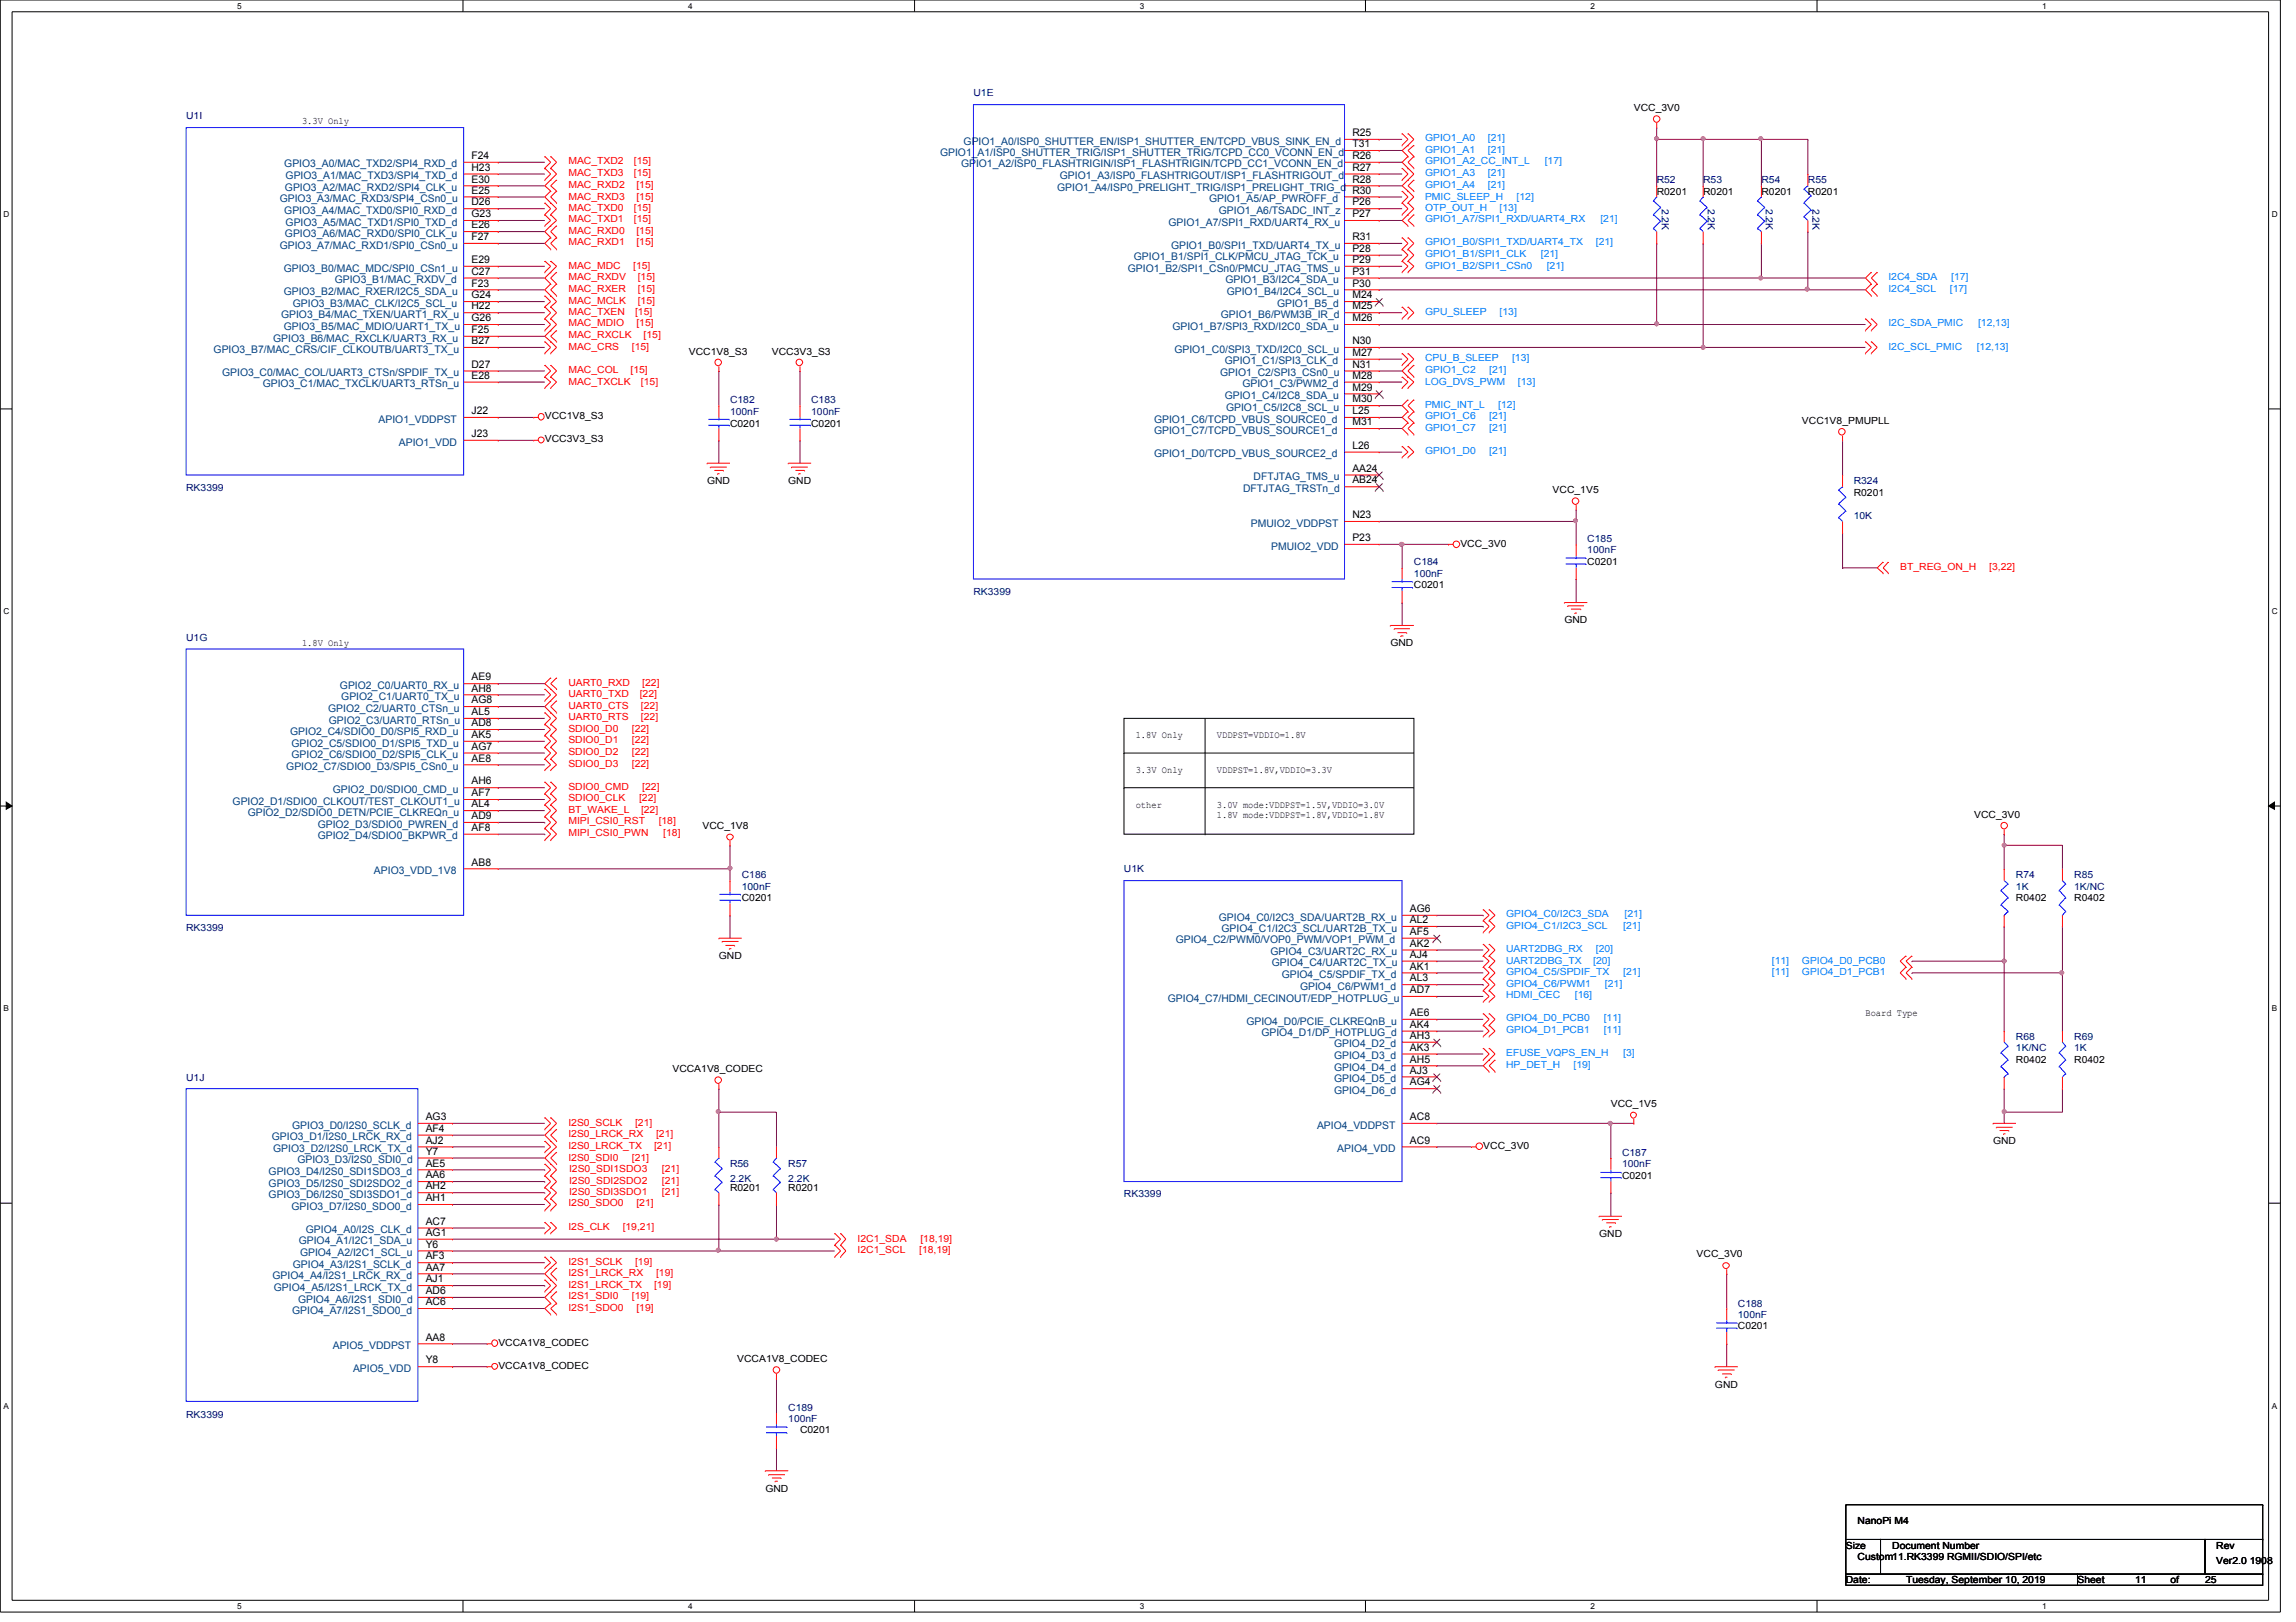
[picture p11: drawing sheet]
<svg xmlns="http://www.w3.org/2000/svg" width="297mm" height="210mm" viewBox="0 0 297 210" stroke-linecap="round" stroke-linejoin="round" font-family="sans-serif">
<defs><g id="words">
<g font-size="1.4">
<text x="175" y="17.6">R25</text>
<text x="61" y="23.6">E30</text>
<text x="61" y="22.1">H23</text>
<text x="61" y="20.6">F24</text>
<text x="175" y="19.1">T31</text>
<text x="175" y="20.6">R26</text>
<text x="175" y="22.1">R27</text>
<text x="175" y="23.6">R28</text>
<text x="61" y="29.5">E26</text>
<text x="61" y="28.1">G23</text>
<text x="61" y="26.6">D26</text>
<text x="61" y="25.1">E25</text>
<text x="175" y="25.1">R30</text>
<text x="175" y="26.6">P26</text>
<text x="175" y="28.1">P27</text>
<text x="61" y="35.6">C27</text>
<text x="61" y="34">E29</text>
<text x="61" y="31.1">F27</text>
<text x="175" y="31.1">R31</text>
<text x="175" y="32.6">P28</text>
<text x="175" y="34">P29</text>
<text x="175" y="35.6">P31</text>
<text x="61" y="41.6">G26</text>
<text x="61" y="40">H22</text>
<text x="61" y="38.6">G24</text>
<text x="61" y="37.1">F23</text>
<text x="175" y="41.6">M26</text>
<text x="175" y="37.1">P30</text>
<text x="175" y="38.6">M24</text>
<text x="175" y="40">M25</text>
<text x="61" y="47.6">D27</text>
<text x="61" y="44.5">B27</text>
<text x="61" y="43.1">F25</text>
<text x="175" y="44.5">N30</text>
<text x="175" y="46.1">M27</text>
<text x="175" y="47.6">N31</text>
<text x="61" y="49">E28</text>
<text x="61" y="53.6">J22</text>
<text x="175" y="49">M28</text>
<text x="175" y="50.5">M29</text>
<text x="175" y="52.1">M30</text>
<text x="175" y="53.6">L25</text>
<text x="61" y="56.6">J23</text>
<text x="175" y="55">M31</text>
<text x="175" y="58.1">L26</text>
<text x="175" y="61">AA24</text>
<text x="175" y="62.6">AB24</text>
<text x="175" y="67.1">N23</text>
<text x="175" y="70">P23</text>
<text x="61" y="88.1">AE9</text>
<text x="61" y="89.5">AH8</text>
<text x="61" y="91">AG8</text>
<text x="61" y="92.5">AL5</text>
<text x="61" y="94">AD8</text>
<text x="61" y="95.5">AK5</text>
<text x="61" y="97">AG7</text>
<text x="61" y="98.6">AE8</text>
<text x="61" y="101.5">AH6</text>
<text x="61" y="103">AF7</text>
<text x="61" y="104.5">AL4</text>
<text x="61" y="106">AD9</text>
<text x="61" y="107.5">AF8</text>
<text x="61" y="112">AB8</text>
<text x="182.4" y="118">AG6</text>
<text x="182.4" y="119.5">AL2</text>
<text x="182.4" y="121">AF5</text>
<text x="182.4" y="122.5">AK2</text>
<text x="182.4" y="124">AJ4</text>
<text x="182.4" y="125.5">AK1</text>
<text x="182.4" y="127">AL3</text>
<text x="182.4" y="128.5">AD7</text>
<text x="182.4" y="131.5">AE6</text>
<text x="182.4" y="133">AK4</text>
<text x="182.4" y="134.5">AH3</text>
<text x="182.4" y="136">AK3</text>
<text x="182.4" y="137.5">AH5</text>
<text x="182.4" y="138.9">AJ3</text>
<text x="182.4" y="140.5">AG4</text>
<text x="55.1" y="144.9">AG3</text>
<text x="55.1" y="146.5">AF4</text>
<text x="55.1" y="148">AJ2</text>
<text x="55.1" y="149.4">Y7</text>
<text x="182.4" y="144.9">AC8</text>
<text x="182.4" y="148">AC9</text>
<text x="55.1" y="151">AE5</text>
<text x="55.1" y="152.5">AA6</text>
<text x="55.1" y="153.9">AH2</text>
<text x="55.1" y="155.4">AH1</text>
<text x="55.1" y="158.5">AC7</text>
<text x="55.1" y="159.9">AG1</text>
<text x="55.1" y="161.5">Y6</text>
<text x="55.1" y="163">AF3</text>
<text x="55.1" y="164.4">AA7</text>
<text x="55.1" y="165.9">AJ1</text>
<text x="55.1" y="167.5">AD6</text>
<text x="55.1" y="173.5">AA8</text>
<text x="55.1" y="168.9">AC6</text>
<text x="55.1" y="176.4">Y8</text>
</g>
<g font-size="1.4" fill="#004080">
<text x="36.8" y="21.7">GPIO3_A0/MAC_TXD2/SPI4_RXD_d</text>
<text x="37" y="23.2">GPIO3_A1/MAC_TXD3/SPI4_TXD_d</text>
<text x="121.6" y="20.2">GPIO1_A1/ISP0_SHUTTER_TRIG/ISP1_SHUTTER_TRIG/TCPD_CC0_VCONN_EN_d</text>
<text x="124.3" y="21.7">GPIO1_A2/ISP0_FLASHTRIGIN/ISP1_FLASHTRIGIN/TCPD_CC1_VCONN_EN_d</text>
<text x="124.7" y="18.7">GPIO1_A0/ISP0_SHUTTER_EN/ISP1_SHUTTER_EN/TCPD_VBUS_SINK_EN_d</text>
<text x="137.1" y="23.2">GPIO1_A3/ISP0_FLASHTRIGOUT/ISP1_FLASHTRIGOUT_d</text>
<text x="36.2" y="26.2">GPIO3_A3/MAC_RXD3/SPI4_CSn0_u</text>
<text x="36.8" y="27.7">GPIO3_A4/MAC_TXD0/SPI0_RXD_d</text>
<text x="36.9" y="24.7">GPIO3_A2/MAC_RXD2/SPI4_CLK_u</text>
<text x="37" y="29.2">GPIO3_A5/MAC_TXD1/SPI0_TXD_d</text>
<text x="136.8" y="24.7">GPIO1_A4/ISP0_PRELIGHT_TRIG/ISP1_PRELIGHT_TRIG_d</text>
<text x="151.2" y="29.2">GPIO1_A7/SPI1_RXD/UART4_RX_u</text>
<text x="156.4" y="26.2">GPIO1_A5/AP_PWROFF_d</text>
<text x="157.7" y="27.7">GPIO1_A6/TSADC_INT_z</text>
<text x="36.2" y="32.2">GPIO3_A7/MAC_RXD1/SPI0_CSn0_u</text>
<text x="36.7" y="35.1">GPIO3_B0/MAC_MDC/SPI0_CSn1_u</text>
<text x="36.9" y="30.6">GPIO3_A6/MAC_RXD0/SPI0_CLK_u</text>
<text x="145.9" y="35.1">GPIO1_B2/SPI1_CSn0/PMCU_JTAG_TMS_u</text>
<text x="146.7" y="33.7">GPIO1_B1/SPI1_CLK/PMCU_JTAG_TCK_u</text>
<text x="151.5" y="32.2">GPIO1_B0/SPI1_TXD/UART4_TX_u</text>
<text x="36.4" y="41.1">GPIO3_B4/MAC_TXEN/UART1_RX_u</text>
<text x="36.7" y="38.2">GPIO3_B2/MAC_RXER/I2C5_SDA_u</text>
<text x="37.9" y="39.7">GPIO3_B3/MAC_CLK/I2C5_SCL_u</text>
<text x="43.3" y="36.7">GPIO3_B1/MAC_RXDV_d</text>
<text x="157.9" y="41.1">GPIO1_B6/PWM3B_IR_d</text>
<text x="158.5" y="36.7">GPIO1_B3/I2C4_SDA_u</text>
<text x="158.7" y="38.2">GPIO1_B4/I2C4_SCL_u</text>
<text x="165.2" y="39.7">GPIO1_B5_d</text>
<text x="27.6" y="45.6">GPIO3_B7/MAC_CRS/CIF_CLKOUTB/UART3_TX_u</text>
<text x="35.3" y="44.2">GPIO3_B6/MAC_RXCLK/UART3_RX_u</text>
<text x="36.7" y="42.7">GPIO3_B5/MAC_MDIO/UART1_TX_u</text>
<text x="151.7" y="42.7">GPIO1_B7/SPI3_RXD/I2C0_SDA_u</text>
<text x="151.9" y="45.6">GPIO1_C0/SPI3_TXD/I2C0_SCL_u</text>
<text x="158.5" y="47.2">GPIO1_C1/SPI3_CLK_d</text>
<text x="28.7" y="48.7">GPIO3_C0/MAC_COL/UART3_CTSn/SPDIF_TX_u</text>
<text x="34" y="50.1">GPIO3_C1/MAC_TXCLK/UART3_RTSn_u</text>
<text x="157.9" y="48.7">GPIO1_C2/SPI3_CSn0_u</text>
<text x="158.5" y="51.6">GPIO1_C4/I2C8_SDA_u</text>
<text x="158.6" y="53.2">GPIO1_C5/I2C8_SCL_u</text>
<text x="160.7" y="50.1">GPIO1_C3/PWM2_d</text>
<text x="49" y="54.7">APIO1_VDDPST</text>
<text x="51.6" y="57.7">APIO1_VDD</text>
<text x="149.3" y="54.7">GPIO1_C6/TCPD_VBUS_SOURCE0_d</text>
<text x="149.3" y="56.1">GPIO1_C7/TCPD_VBUS_SOURCE1_d</text>
<text x="149.3" y="59.2">GPIO1_D0/TCPD_VBUS_SOURCE2_d</text>
<text x="160.8" y="63.7">DFTJTAG_TRSTn_d</text>
<text x="162.2" y="62.1">DFTJTAG_TMS_u</text>
<text x="161.8" y="68.2">PMUIO2_VDDPST</text>
<text x="164.5" y="71.1">PMUIO2_VDD</text>
<text x="44" y="89.2">GPIO2_C0/UART0_RX_u</text>
<text x="37.5" y="95.1">GPIO2_C4/SDIO0_D0/SPI5_RXD_u</text>
<text x="42.5" y="92.1">GPIO2_C2/UART0_CTSn_u</text>
<text x="42.5" y="93.6">GPIO2_C3/UART0_RTSn_u</text>
<text x="44.2" y="90.6">GPIO2_C1/UART0_TX_u</text>
<text x="37" y="99.7">GPIO2_C7/SDIO0_D3/SPI5_CSn0_u</text>
<text x="37.7" y="96.6">GPIO2_C5/SDIO0_D1/SPI5_TXD_u</text>
<text x="37.7" y="98.1">GPIO2_C6/SDIO0_D2/SPI5_CLK_u</text>
<text x="30.1" y="104.1">GPIO2_D1/SDIO0_CLKOUT/TEST_CLKOUT1_u</text>
<text x="32" y="105.6">GPIO2_D2/SDIO0_DETN/PCIE_CLKREQn_u</text>
<text x="41.1" y="107.1">GPIO2_D3/SDIO0_PWREN_d</text>
<text x="43" y="102.6">GPIO2_D0/SDIO0_CMD_u</text>
<text x="41.1" y="108.6">GPIO2_D4/SDIO0_BKPWR_d</text>
<text x="48.4" y="113.1">APIO3_VDD_1V8</text>
<text x="157.7" y="119.1">GPIO4_C0/I2C3_SDA/UART2B_RX_u</text>
<text x="152.1" y="122.1">GPIO4_C2/PWM0/VOP0_PWM/VOP1_PWM_d</text>
<text x="158" y="120.6">GPIO4_C1/I2C3_SCL/UART2B_TX_u</text>
<text x="164.4" y="123.6">GPIO4_C3/UART2C_RX_u</text>
<text x="164.5" y="125.1">GPIO4_C4/UART2C_TX_u</text>
<text x="151.1" y="129.6">GPIO4_C7/HDMI_CECINOUT/EDP_HOTPLUG_u</text>
<text x="165.8" y="126.6">GPIO4_C5/SPDIF_TX_d</text>
<text x="168.2" y="128.1">GPIO4_C6/PWM1_d</text>
<text x="161.2" y="132.6">GPIO4_D0/PCIE_CLKREQnB_u</text>
<text x="163.2" y="134.1">GPIO4_D1/DP_HOTPLUG_d</text>
<text x="172.6" y="135.6">GPIO4_D2_d</text>
<text x="172.6" y="137.1">GPIO4_D3_d</text>
<text x="172.6" y="138.6">GPIO4_D4_d</text>
<text x="172.6" y="140">GPIO4_D5_d</text>
<text x="172.6" y="141.6">GPIO4_D6_d</text>
<text x="35.2" y="147.6">GPIO3_D1/I2S0_LRCK_RX_d</text>
<text x="35.3" y="149.1">GPIO3_D2/I2S0_LRCK_TX_d</text>
<text x="37.8" y="146.1">GPIO3_D0/I2S0_SCLK_d</text>
<text x="170.4" y="146.1">APIO4_VDDPST</text>
<text x="173" y="149.1">APIO4_VDD</text>
<text x="34.8" y="152.1">GPIO3_D4/I2S0_SDI1SDO3_d</text>
<text x="34.8" y="153.6">GPIO3_D5/I2S0_SDI2SDO2_d</text>
<text x="34.8" y="155">GPIO3_D6/I2S0_SDI3SDO1_d</text>
<text x="38.5" y="150.5">GPIO3_D3/I2S0_SDI0_d</text>
<text x="37.7" y="156.5">GPIO3_D7/I2S0_SDO0_d</text>
<text x="38.6" y="161">GPIO4_A1/I2C1_SDA_u</text>
<text x="39.6" y="159.6">GPIO4_A0/I2S_CLK_d</text>
<text x="35.3" y="165.5">GPIO4_A4/I2S1_LRCK_RX_d</text>
<text x="35.4" y="167">GPIO4_A5/I2S1_LRCK_TX_d</text>
<text x="37.9" y="164.1">GPIO4_A3/I2S1_SCLK_d</text>
<text x="38.8" y="162.6">GPIO4_A2/I2C1_SCL_u</text>
<text x="37.8" y="170">GPIO4_A7/I2S1_SDO0_d</text>
<text x="38.6" y="168.6">GPIO4_A6/I2S1_SDI0_d</text>
<text x="43" y="174.6">APIO5_VDDPST</text>
<text x="45.7" y="177.5">APIO5_VDD</text>
</g>
<g font-size="1.3" fill="#000080">
<text x="24.1" y="15.4">U1I</text>
<text x="125.9" y="12.4">U1E</text>
<text x="214.3" y="23.7">R52</text>
<text x="220.3" y="23.7">R53</text>
<text x="227.9" y="23.7">R54</text>
<text x="233.9" y="23.7">R55</text>
<text x="215" y="27" transform="rotate(90 215 27)">2.2K</text>
<text x="220.9" y="27" transform="rotate(90 220.9 27)">2.2K</text>
<text x="228.5" y="27" transform="rotate(90 228.5 27)">2.2K</text>
<text x="234.5" y="27" transform="rotate(90 234.5 27)">2.2K</text>
<text x="94.4" y="52.2">C182</text>
<text x="94.4" y="53.7">100nF</text>
<text x="104.9" y="52.2">C183</text>
<text x="104.9" y="53.7">100nF</text>
<text x="24.1" y="63.6">RK3399</text>
<text x="239.8" y="62.7">R324</text>
<text x="205.4" y="70.2">C185</text>
<text x="205.4" y="71.6">100nF</text>
<text x="239.8" y="67.1">10K</text>
<text x="125.9" y="77">RK3399</text>
<text x="182.9" y="73.2">C184</text>
<text x="182.9" y="74.7">100nF</text>
<text x="24.1" y="82.9">U1G</text>
<text x="96" y="113.6">C186</text>
<text x="145.4" y="112.9">U1K</text>
<text x="260.8" y="113.6">R74</text>
<text x="268.3" y="113.6">R85</text>
<text x="96" y="115.1">100nF</text>
<text x="260.8" y="115.1">1K</text>
<text x="268.3" y="115.1">1K/NC</text>
<text x="24.1" y="120.5">RK3399</text>
<text x="260.8" y="134.6">R68</text>
<text x="260.8" y="136.1">1K/NC</text>
<text x="268.3" y="134.6">R69</text>
<text x="268.3" y="136.1">1K</text>
<text x="24.1" y="139.9">U1J</text>
<text x="209.8" y="149.6">C187</text>
<text x="94.4" y="151">R56</text>
<text x="94.4" y="152.9">2.2K</text>
<text x="102" y="151">R57</text>
<text x="102" y="152.9">2.2K</text>
<text x="145.4" y="154.9">RK3399</text>
<text x="209.8" y="151">100nF</text>
<text x="224.8" y="169.1">C188</text>
<text x="224.8" y="170.5">100nF</text>
<text x="24.1" y="183.5">RK3399</text>
<text x="102" y="182.5">C189</text>
<text x="102" y="184.1">100nF</text>
</g>
<g font-size="1.3">
<text x="39.1" y="16.1">3.3V Only</text>
<text x="211.4" y="14.4">VCC_3V0</text>
<text x="214.3" y="25.2">R0201</text>
<text x="220.3" y="25.2">R0201</text>
<text x="227.9" y="25.2">R0201</text>
<text x="233.9" y="25.2">R0201</text>
<text x="89.1" y="45.9">VCC1V8_S3</text>
<text x="99.9" y="45.9">VCC3V3_S3</text>
<text x="70.5" y="57.2">VCC3V3_S3</text>
<text x="70.5" y="54.3">VCC1V8_S3</text>
<text x="94.4" y="55.2">C0201</text>
<text x="104.9" y="55.2">C0201</text>
<text x="233.1" y="54.9">VCC1V8_PMUPLL</text>
<text x="91.5" y="62.7">GND</text>
<text x="102" y="62.7">GND</text>
<text x="200.9" y="63.8">VCC_1V5</text>
<text x="239.8" y="64.2">R0201</text>
<text x="188.9" y="70.8">VCC_3V0</text>
<text x="182.9" y="76.1">C0201</text>
<text x="205.4" y="73.2">C0201</text>
<text x="39.1" y="83.6">1.8V Only</text>
<text x="179.9" y="83.7">GND</text>
<text x="202.4" y="80.6">GND</text>
<text x="146.9" y="95.5">1.8V Only</text>
<text x="157.4" y="95.5">VDDPST=VDDIO=1.8V</text>
<text x="146.9" y="100.1">3.3V Only</text>
<text x="157.4" y="100.1">VDDPST=1.8V,VDDIO=3.3V</text>
<text x="90.9" y="107.3">VCC_1V8</text>
<text x="146.9" y="104.6">other</text>
<text x="157.4" y="104.6">3.0V mode:VDDPST=1.5V,VDDIO=3.0V</text>
<text x="157.4" y="105.8">1.8V mode:VDDPST=1.8V,VDDIO=1.8V</text>
<text x="255.4" y="105.8">VCC_3V0</text>
<text x="96" y="116.6">C0201</text>
<text x="260.8" y="116.6">R0402</text>
<text x="268.3" y="116.6">R0402</text>
<text x="93" y="124.1">GND</text>
<text x="241.3" y="131.5">Board Type</text>
<text x="260.8" y="137.6">R0402</text>
<text x="268.3" y="137.6">R0402</text>
<text x="87" y="138.8">VCCA1V8_CODEC</text>
<text x="208.4" y="143.3">VCC_1V5</text>
<text x="191.9" y="148.7">VCC_3V0</text>
<text x="257.8" y="148.1">GND</text>
<text x="94.4" y="154.1">R0201</text>
<text x="102" y="154.1">R0201</text>
<text x="209.8" y="152.6">C0201</text>
<text x="206.9" y="160.1">GND</text>
<text x="219.5" y="162.7">VCC_3V0</text>
<text x="224.8" y="172">C0201</text>
<text x="64.5" y="177.1">VCCA1V8_CODEC</text>
<text x="64.5" y="174.2">VCCA1V8_CODEC</text>
<text x="95.4" y="176.3">VCCA1V8_CODEC</text>
<text x="221.9" y="179.6">GND</text>
<text x="103.5" y="185.5">C0201</text>
<text x="99" y="193">GND</text>
<text x="240.3" y="197.2">NanoPi M4</text>
<text x="238.8" y="200.4">Size</text>
<text x="240.3" y="201.8">Custom11.RK3399 RGMII/SDIO/SPI/etc</text>
<text x="244.8" y="200.4">Document Number</text>
<text x="286.7" y="202.4">Ver2.0 1908</text>
<text x="286.7" y="200.4">Rev</text>
<text x="238.8" y="204.9">Date:</text>
<text x="246.6" y="204.9">Tuesday, September 10, 2019</text>
<text x="268.8" y="204.9">Sheet</text>
<text x="276.2" y="204.9">11</text>
<text x="280.8" y="204.9">of</text>
<text x="285.3" y="204.9">25</text>
</g>
<g font-size="1.3" fill="#f00">
<text x="73.5" y="21.3">MAC_TXD2</text>
<text x="73.5" y="22.8">MAC_TXD3</text>
<text x="82" y="21.3">[15]</text>
<text x="82" y="22.8">[15]</text>
<text x="73.5" y="24.3">MAC_RXD2</text>
<text x="73.5" y="25.8">MAC_RXD3</text>
<text x="73.5" y="27.3">MAC_TXD0</text>
<text x="73.5" y="28.8">MAC_TXD1</text>
<text x="82" y="27.3">[15]</text>
<text x="82" y="28.8">[15]</text>
<text x="82.3" y="24.3">[15]</text>
<text x="82.3" y="25.8">[15]</text>
<text x="73.5" y="30.3">MAC_RXD0</text>
<text x="73.5" y="31.8">MAC_RXD1</text>
<text x="73.5" y="34.8">MAC_MDC</text>
<text x="81.9" y="34.8">[15]</text>
<text x="82.3" y="30.3">[15]</text>
<text x="82.3" y="31.8">[15]</text>
<text x="73.5" y="37.8">MAC_RXER</text>
<text x="73.5" y="36.2">MAC_RXDV</text>
<text x="73.5" y="39.3">MAC_MCLK</text>
<text x="73.5" y="40.8">MAC_TXEN</text>
<text x="82.2" y="40.8">[15]</text>
<text x="82.5" y="37.8">[15]</text>
<text x="82.5" y="36.2">[15]</text>
<text x="82.5" y="39.3">[15]</text>
<text x="73.5" y="45.3">MAC_CRS</text>
<text x="73.5" y="43.8">MAC_RXCLK</text>
<text x="73.5" y="42.2">MAC_MDIO</text>
<text x="81.7" y="45.3">[15]</text>
<text x="82.3" y="42.2">[15]</text>
<text x="83.3" y="43.8">[15]</text>
<text x="73.5" y="49.8">MAC_TXCLK</text>
<text x="73.5" y="48.3">MAC_COL</text>
<text x="81.6" y="48.3">[15]</text>
<text x="82.9" y="49.8">[15]</text>
<text x="245.8" y="73.7">BT_REG_ON_H</text>
<text x="257.3" y="73.7">[3,22]</text>
<text x="73.5" y="88.7">UART0_RXD</text>
<text x="83.1" y="88.7">[22]</text>
<text x="73.5" y="90.3">UART0_TXD</text>
<text x="73.5" y="94.7">SDIO0_D0</text>
<text x="73.5" y="93.2">UART0_RTS</text>
<text x="73.5" y="91.7">UART0_CTS</text>
<text x="81.7" y="94.7">[22]</text>
<text x="82.8" y="90.3">[22]</text>
<text x="82.9" y="93.2">[22]</text>
<text x="82.9" y="91.7">[22]</text>
<text x="73.5" y="96.2">SDIO0_D1</text>
<text x="73.5" y="99.2">SDIO0_D3</text>
<text x="73.5" y="97.7">SDIO0_D2</text>
<text x="81.7" y="96.2">[22]</text>
<text x="81.7" y="99.2">[22]</text>
<text x="81.7" y="97.7">[22]</text>
<text x="73.5" y="102.2">SDIO0_CMD</text>
<text x="73.5" y="103.7">SDIO0_CLK</text>
<text x="73.5" y="105.2">BT_WAKE_L</text>
<text x="73.5" y="106.7">MIPI_CSI0_RST</text>
<text x="82.7" y="103.7">[22]</text>
<text x="82.9" y="105.2">[22]</text>
<text x="83.1" y="102.2">[22]</text>
<text x="85.2" y="106.7">[18]</text>
<text x="73.5" y="108.2">MIPI_CSI0_PWN</text>
<text x="85.8" y="108.2">[18]</text>
<text x="73.5" y="145.7">I2S0_SCLK</text>
<text x="73.5" y="148.7">I2S0_LRCK_TX</text>
<text x="73.5" y="147.2">I2S0_LRCK_RX</text>
<text x="82.2" y="145.7">[21]</text>
<text x="84.6" y="148.7">[21]</text>
<text x="84.9" y="147.2">[21]</text>
<text x="73.5" y="150.2">I2S0_SDI0</text>
<text x="73.6" y="153.2">I2S0_SDI2SDO2</text>
<text x="73.6" y="154.7">I2S0_SDI3SDO1</text>
<text x="73.6" y="151.6">I2S0_SDI1SDO3</text>
<text x="81.7" y="150.2">[21]</text>
<text x="85.6" y="153.2">[21]</text>
<text x="85.6" y="154.7">[21]</text>
<text x="85.6" y="151.6">[21]</text>
<text x="73.5" y="156.1">I2S0_SDO0</text>
<text x="73.5" y="159.2">I2S_CLK</text>
<text x="80.6" y="159.2">[19,21]</text>
<text x="82.3" y="156.1">[21]</text>
<text x="111" y="160.7">I2C1_SDA</text>
<text x="119.1" y="160.7">[18,19]</text>
<text x="73.5" y="163.7">I2S1_SCLK</text>
<text x="73.5" y="165.2">I2S1_LRCK_RX</text>
<text x="73.5" y="166.6">I2S1_LRCK_TX</text>
<text x="82.2" y="163.7">[19]</text>
<text x="84.6" y="166.6">[19]</text>
<text x="84.9" y="165.2">[19]</text>
<text x="111" y="162.1">I2C1_SCL</text>
<text x="118.9" y="162.1">[18,19]</text>
<text x="73.5" y="169.7">I2S1_SDO0</text>
<text x="73.5" y="168.1">I2S1_SDI0</text>
<text x="81.7" y="168.1">[19]</text>
<text x="82.3" y="169.7">[19]</text>
</g>
<g font-size="1.3" fill="#0080ff">
<text x="184.4" y="21.3">GPIO1_A2_CC_INT_L</text>
<text x="184.4" y="19.8">GPIO1_A1</text>
<text x="184.4" y="18.3">GPIO1_A0</text>
<text x="184.4" y="22.8">GPIO1_A3</text>
<text x="192.5" y="19.8">[21]</text>
<text x="192.5" y="18.3">[21]</text>
<text x="192.5" y="22.8">[21]</text>
<text x="199.9" y="21.3">[17]</text>
<text x="184.4" y="25.8">PMIC_SLEEP_H</text>
<text x="184.4" y="27.3">OTP_OUT_H</text>
<text x="184.4" y="28.8">GPIO1_A7/SPI1_RXD/UART4_RX</text>
<text x="184.4" y="24.3">GPIO1_A4</text>
<text x="192.5" y="24.3">[21]</text>
<text x="194" y="27.3">[13]</text>
<text x="196.2" y="25.8">[12]</text>
<text x="207" y="28.8">[21]</text>
<text x="184.4" y="33.3">GPIO1_B1/SPI1_CLK</text>
<text x="184.4" y="34.8">GPIO1_B2/SPI1_CSn0</text>
<text x="184.4" y="31.8">GPIO1_B0/SPI1_TXD/UART4_TX</text>
<text x="199.3" y="33.3">[21]</text>
<text x="200.1" y="34.8">[21]</text>
<text x="206.5" y="31.8">[21]</text>
<text x="184.4" y="40.8">GPU_SLEEP</text>
<text x="194" y="40.8">[13]</text>
<text x="244.3" y="36.2">I2C4_SDA</text>
<text x="244.3" y="37.8">I2C4_SCL</text>
<text x="252.3" y="37.8">[17]</text>
<text x="252.4" y="36.2">[17]</text>
<text x="184.4" y="46.7">CPU_B_SLEEP</text>
<text x="195.6" y="46.7">[13]</text>
<text x="244.3" y="42.2">I2C_SDA_PMIC</text>
<text x="244.3" y="45.3">I2C_SCL_PMIC</text>
<text x="255.7" y="45.3">[12,13]</text>
<text x="255.9" y="42.2">[12,13]</text>
<text x="184.4" y="52.7">PMIC_INT_L</text>
<text x="184.4" y="49.8">LOG_DVS_PWM</text>
<text x="184.4" y="48.3">GPIO1_C2</text>
<text x="192.7" y="48.3">[21]</text>
<text x="193.8" y="52.7">[12]</text>
<text x="196.4" y="49.8">[13]</text>
<text x="184.4" y="55.8">GPIO1_C7</text>
<text x="184.4" y="58.8">GPIO1_D0</text>
<text x="184.4" y="54.3">GPIO1_C6</text>
<text x="192.7" y="55.8">[21]</text>
<text x="192.7" y="58.8">[21]</text>
<text x="192.7" y="54.3">[21]</text>
<text x="194.9" y="118.7">GPIO4_C0/I2C3_SDA</text>
<text x="210.2" y="118.7">[21]</text>
<text x="194.9" y="123.2">UART2DBG_RX</text>
<text x="194.9" y="124.7">UART2DBG_TX</text>
<text x="194.9" y="120.2">GPIO4_C1/I2C3_SCL</text>
<text x="206.1" y="124.7">[20]</text>
<text x="206.5" y="123.2">[20]</text>
<text x="210" y="120.2">[21]</text>
<text x="229.2" y="124.7">[11]</text>
<text x="233.1" y="124.7">GPIO4_D0_PCB0</text>
<text x="194.9" y="129.2">HDMI_CEC</text>
<text x="194.9" y="126.2">GPIO4_C5/SPDIF_TX</text>
<text x="194.9" y="127.7">GPIO4_C6/PWM1</text>
<text x="203.7" y="129.2">[16]</text>
<text x="207.6" y="127.7">[21]</text>
<text x="210" y="126.2">[21]</text>
<text x="229.2" y="126.2">[11]</text>
<text x="233.1" y="126.2">GPIO4_D1_PCB1</text>
<text x="194.9" y="133.7">GPIO4_D1_PCB1</text>
<text x="194.9" y="136.7">EFUSE_VQPS_EN_H</text>
<text x="194.9" y="132.2">GPIO4_D0_PCB0</text>
<text x="207.5" y="133.7">[11]</text>
<text x="207.5" y="132.2">[11]</text>
<text x="210" y="136.7">[3]</text>
<text x="194.9" y="138.2">HP_DET_H</text>
<text x="203.6" y="138.2">[19]</text>
</g>
<g font-size="1.1">
<text x="30.7" y="1.1">5</text>
<text x="89" y="1.1">4</text>
<text x="147.4" y="1.1">3</text>
<text x="205.8" y="1.1">2</text>
<text x="264.2" y="1.1">1</text>
<text x=".5" y="28.1">D</text>
<text x="293.9" y="28.1">D</text>
<text x=".5" y="79.5">C</text>
<text x="293.9" y="79.5">C</text>
<text x=".5" y="130.9">B</text>
<text x="293.9" y="130.9">B</text>
<text x=".5" y="182.3">A</text>
<text x="293.9" y="182.3">A</text>
<text x="30.7" y="208.2">5</text>
<text x="89" y="208.2">4</text>
<text x="147.4" y="208.2">3</text>
<text x="205.8" y="208.2">2</text>
<text x="264.2" y="208.2">1</text>
</g>
</g></defs>
<path d="M0 0h295v208.6h-295zM1.6 1.5h291.9v205.6h-291.9z" fill="none" stroke="#000" stroke-width=".13"/>
<g fill="#fff">
<path d="M30.7 .2h.5v1.2h-.5z"/>
<path d="M30.7 207.3h.5v1.1h-.5z"/>
</g>
<path d="M59.9 0v1.5M59.9 207.1v1.5" fill="none" stroke="#000" stroke-width=".13"/>
<g fill="#fff">
<path d="M89 .2h.5v1.2h-.5z"/>
<path d="M89 207.3h.5v1.1h-.5z"/>
</g>
<path d="M118.3 0v1.5M118.3 207.1v1.5" fill="none" stroke="#000" stroke-width=".13"/>
<g fill="#fff">
<path d="M147.4 .2h.6v1.2h-.6z"/>
<path d="M147.4 207.3h.6v1.1h-.6z"/>
</g>
<path d="M176.7 0v1.5M176.7 207.1v1.5" fill="none" stroke="#000" stroke-width=".13"/>
<g fill="#fff">
<path d="M205.8 .2h.5v1.2h-.5z"/>
<path d="M205.8 207.3h.5v1.1h-.5z"/>
</g>
<path d="M235.1 0v1.5M235.1 207.1v1.5" fill="none" stroke="#000" stroke-width=".13"/>
<g fill="#fff">
<path d="M264.2 .2h.5v1.2h-.5z"/>
<path d="M264.2 207.3h.5v1.1h-.5z"/>
<path d="M.5 27.2h.6v1.2h-.6z"/>
<path d="M293.9 27.2h.6v1.2h-.6z"/>
<path d="M.5 78.6h.6v1.2h-.6z"/>
<path d="M293.9 78.6h.6v1.2h-.6z"/>
</g>
<path d="M0 52.9h1.6M293.5 52.9h1.5" fill="none" stroke="#000" stroke-width=".13"/>
<g fill="#fff">
<path d="M.5 130h.6v1.1h-.6z"/>
<path d="M293.9 130h.6v1.1h-.6z"/>
</g>
<path d="M0 104.3h1.6M.8 103.8l.8 .5-.8 .4zM293.5 104.3l.8-.5v.9zM293.5 104.3h1.5" fill="none" stroke="#000" stroke-width=".13"/>
<path d="M.8 103.8l.8 .5-.8 .4zM293.5 104.3l.8-.5v.9z" fill="#000"/>
<g fill="#fff">
<path d="M.5 181.4h.6v1.1h-.6z"/>
<path d="M293.9 181.4h.7v1.1h-.7z"/>
</g>
<path d="M145.4 93h37.5v14.9h-37.5zM145.4 97.5h.1M145.4 97.5h37.5M155.9 93v14.9M145.4 101.9h.1M145.4 101.9h37.5M155.9 107.9h.1M0 155.7h1.6M293.5 155.7h1.5" fill="none" stroke="#000" stroke-width=".13"/>
<g fill="none" stroke="#800040" stroke-width=".13">
<path d="M178.4 25.5h.1M178.4 27h.1M178.4 25.5h3M178.4 27h3M214.3 42h.1M214.3 42h27M64.5 93h.1M64.5 88.5h.1M64.5 89.9h.1M64.5 91.4h.1M64.5 94.4h.1M64.5 95.9h.1"/>
<path d="M64.5 97.5h.1M64.5 99h.1M64.5 93h6M64.5 88.5h6M64.5 89.9h6M64.5 91.4h6M64.5 94.4h6M64.5 95.9h6M64.5 97.5h6M64.5 99h6M64.5 103.5h.1M64.5 101.9h.1"/>
<path d="M64.5 104.9h.1M64.5 103.5h6M64.5 101.9h6M64.5 104.9h6"/>
</g>
<path d="M214.2 41.7h.3l.1 .2-.3 .3-.2-.1v-.2z" fill-rule="evenodd" fill="#f0f"/>
<path d="M214.2 41.7h.3l.1 .2-.3 .3-.2-.1v-.2z" fill="none" stroke="#f0f" stroke-width=".13"/>
<path d="M220.3 45h.1M220.3 45h21" fill="none" stroke="#800040" stroke-width=".13"/>
<path d="M220.1 44.8l.2-.1 .2 .1 .1 .2-.3 .2-.1-.1z" fill-rule="evenodd" fill="#f0f"/>
<path d="M220.1 44.8l.2-.1 .2 .1 .1 .2-.3 .2-.1-.1z" fill="none" stroke="#f0f" stroke-width=".13"/>
<g fill="none" stroke="#800040" stroke-width=".13">
<path d="M178.4 52.5h.1M178.4 52.5h3M64.5 112.4h29.9M94.4 118.4h.1M94.4 112.4h.1M94.4 118.4v3M185.9 122.9h.1M185.9 124.4h.1M185.9 128.9h.1M185.9 131.9h.1M185.9 122.9h6M185.9 124.4h6"/>
<path d="M185.9 128.9h6M185.9 131.9h6M58.5 146.9h.1M58.5 148.4h.1M58.5 145.4h.1M58.5 149.9h.1M58.5 155.9h.1M58.5 158.9h.1M58.5 146.9h12M58.5 148.4h12M58.5 145.4h12M58.5 149.9h12"/>
<path d="M58.5 155.9h12M58.5 158.9h12M58.5 176.9h.1M58.5 173.9h.1M58.5 176.9h4.5M58.5 173.9h4.5M100.5 178.4h.1M100.5 178.4v4.5M100.5 187.4h.1M100.5 187.4v2.9"/>
</g>
<path d="M94.2 112.2l.2-.1 .2 .1 .1 .2-.3 .2-.1-.1z" fill-rule="evenodd" fill="#f0f"/>
<path d="M94.2 112.2l.2-.1 .2 .1 .1 .2-.3 .2-.1-.1z" fill="none" stroke="#f0f" stroke-width=".13"/>
<g fill="none" stroke="#800040" stroke-width=".13">
<path d="M227.9 18h.1M227.9 18v6M227.9 18h6M233.9 18h.1M233.9 18v4.5M64.5 57h.1M64.5 54h.1M64.5 57h4.5M64.5 54h4.5M93 57h.1M93 48h.1M93 48v4.5"/>
<path d="M93 57v2.9M103.5 57h.1M103.5 48h.1M103.5 48v4.5M103.5 57v2.9M181.4 78h.1M181.4 78v2.9M185.9 133.4h.1M185.9 133.4h6M93 155.9h.1M93 143.9h.1M93 143.9v4.5"/>
<path d="M93 155.9v6M185.9 148.4h.1M185.9 148.4h4.5M208.4 154.3h.1M208.4 149.9h.1M208.4 145.4v4.5M208.4 154.3v3.1M223.4 173.9h.1M223.4 164.8h.1M223.4 164.8v4.5M223.4 173.9v3"/>
</g>
<path d="M92.7 143.7l.2-.1 .2 .1 .1 .1-.3 .3-.2-.1z" fill-rule="evenodd" fill="#f0f"/>
<path d="M92.7 143.7l.2-.1 .2 .1 .1 .1-.3 .3-.2-.1z" fill="none" stroke="#f0f" stroke-width=".13"/>
<path d="M100.5 155.9h.1M100.5 155.9v4.5" fill="none" stroke="#800040" stroke-width=".13"/>
<path d="M100.2 160.2l.3-.1 .1 .1 .1 .2-.2 .2-.2-.1z" fill-rule="evenodd" fill="#f0f"/>
<path d="M100.2 160.2l.3-.1 .1 .1 .1 .2-.2 .2-.2-.1z" fill="none" stroke="#f0f" stroke-width=".13"/>
<g fill="none" stroke="#800040" stroke-width=".13">
<path d="M178.4 19.5h.1M178.4 18h.1M178.4 19.5h3M178.4 18h3M64.5 21h.1M64.5 22.5h.1M64.5 24h.1M64.5 25.5h.1M64.5 27h.1M64.5 28.5h.1M64.5 30h.1M64.5 31.5h.1"/>
<path d="M64.5 34.5h.1M64.5 36h.1M64.5 37.5h.1M64.5 39h.1M64.5 21h6M64.5 28.5h6M64.5 31.5h6M64.5 34.5h6M64.5 36h6M64.5 37.5h6M64.5 22.5h6M64.5 24h6"/>
<path d="M64.5 25.5h6M64.5 27h6M64.5 30h6M64.5 39h6M178.4 21h.1M178.4 28.5h.1M178.4 31.5h.1M178.4 33h.1M178.4 34.5h.1M178.4 24h.1M178.4 22.5h.1M178.4 21h3"/>
<path d="M178.4 28.5h3M178.4 31.5h3M178.4 33h3M178.4 34.5h3M178.4 22.5h3M178.4 24h3M227.9 36h.1M227.9 36h13.4M233.9 37.5h.1M233.9 37.5h7.4M64.5 43.5h.1M64.5 45h.1"/>
<path d="M64.5 48h.1M64.5 49.4h.1M64.5 40.5h.1M64.5 42h.1M64.5 43.5h6M64.5 45h6M64.5 48h6M64.5 49.4h6M64.5 40.5h6M64.5 42h6M178.4 55.5h.1M178.4 58.5h.1"/>
<path d="M178.4 49.4h.1M178.4 54h.1M178.4 40.5h.1M178.4 46.5h.1M178.4 48h.1M178.4 55.5h3M178.4 58.5h3M178.4 48h3M178.4 49.4h3M178.4 40.5h3M178.4 54h3M178.4 46.5h3"/>
<path d="M178.4 70.4h3M181.4 70.4h.1M203.9 74.9h.1M203.9 67.5h.1M203.9 67.5v2.9M203.9 74.9v3.1M185.9 137.9h.1M185.9 136.4h.1M185.9 125.9h.1M185.9 137.9h6M185.9 136.4h6M185.9 125.9h6"/>
<path d="M93 143.9h.1M93 140.9h.1M93 143.9h7.5M93 140.9v3M100.5 143.9h.1M100.5 143.9v4.5M58.5 169.3h.1M58.5 164.8h.1M58.5 163.4h.1M58.5 167.9h.1M58.5 161.9h.1M58.5 169.3h12"/>
<path d="M58.5 164.8h12M58.5 163.4h12M58.5 167.9h12M58.5 161.9h34.5"/>
</g>
<path d="M92.7 161.7l.2-.2 .2 .1 .1 .2-.3 .3-.2-.1z" fill-rule="evenodd" fill="#f0f"/>
<path d="M92.7 161.7l.2-.2 .2 .1 .1 .2-.3 .3-.2-.1z" fill="none" stroke="#f0f" stroke-width=".13"/>
<path d="M178.4 37.5h.1M227.9 31.5h.1M227.9 31.5v4.5M233.9 30h.1M233.9 30v7.5h-55.5M58.5 160.4h.1M58.5 160.4h42" fill="none" stroke="#800040" stroke-width=".13"/>
<path d="M233.6 37.3l.2-.1h.2l.1 .2-.3 .3-.2-.1z" fill-rule="evenodd" fill="#f0f"/>
<path d="M233.6 37.3l.2-.1h.2l.1 .2-.3 .3-.2-.1z" fill="none" stroke="#f0f" stroke-width=".13"/>
<path d="M178.4 36h.1M178.4 36h49.5" fill="none" stroke="#800040" stroke-width=".13"/>
<path d="M227.6 35.8l.2-.1 .2 .1v.2l-.2 .2-.2-.1z" fill-rule="evenodd" fill="#f0f"/>
<path d="M227.6 35.8l.2-.1 .2 .1v.2l-.2 .2-.2-.1z" fill="none" stroke="#f0f" stroke-width=".13"/>
<path d="M214.3 16.5h.1M214.3 16.5v1.5" fill="none" stroke="#800040" stroke-width=".13"/>
<path d="M214.1 17.8l.2-.1 .2 .1 .1 .1-.3 .3-.2-.1z" fill-rule="evenodd" fill="#f0f"/>
<path d="M214.1 17.8l.2-.1 .2 .1 .1 .1-.3 .3-.2-.1z" fill="none" stroke="#f0f" stroke-width=".13"/>
<path d="M220.3 18h.1M220.3 18h7.6" fill="none" stroke="#800040" stroke-width=".13"/>
<path d="M227.6 17.8l.2-.1 .2 .1v.1l-.2 .3-.2-.1z" fill-rule="evenodd" fill="#f0f"/>
<path d="M227.6 17.8l.2-.1 .2 .1v.1l-.2 .3-.2-.1z" fill="none" stroke="#f0f" stroke-width=".13"/>
<path d="M220.1 17.8l.2-.1 .2 .1 .1 .1-.3 .3-.1-.1z" fill-rule="evenodd" fill="#f0f"/>
<path d="M220.1 17.8l.2-.1 .2 .1 .1 .1-.3 .3-.1-.1z" fill="none" stroke="#f0f" stroke-width=".13"/>
<g fill="none" stroke="#800040" stroke-width=".13">
<path d="M214.3 18h.1M214.3 18v6M214.3 18h6M220.3 18h.1M220.3 18v6M214.3 31.5h.1M214.3 31.5v10.5h-35.9M220.3 31.5h.1M220.3 31.5v13.5h-41.9M178.4 42h.1M178.4 45h.1M94.4 109.4h.1"/>
<path d="M94.4 109.4v3M185.9 145.4h22.5M208.4 145.4h.1M58.5 166.4h12M70.5 166.4h.1M93 161.9h.1M93 161.9h15M100.5 160.4h.1M100.5 160.4h7.5"/>
</g>
<path d="M208.1 145.2l.2-.1 .2 .1 .1 .2-.3 .2-.2-.1z" fill-rule="evenodd" fill="#f0f"/>
<path d="M208.1 145.2l.2-.1 .2 .1 .1 .2-.3 .2-.2-.1z" fill="none" stroke="#f0f" stroke-width=".13"/>
<path d="M178.4 67.5h25.5M203.9 67.5h.1" fill="none" stroke="#800040" stroke-width=".13"/>
<path d="M203.6 67.3l.2-.2 .2 .1 .1 .2-.3 .2h-.2z" fill-rule="evenodd" fill="#f0f"/>
<path d="M203.6 67.3l.2-.2 .2 .1 .1 .2-.3 .2h-.2z" fill="none" stroke="#f0f" stroke-width=".13"/>
<path d="M181.4 70.4h6M187.4 70.4h.1M203.9 66h.1M203.9 66v1.5M58.5 152.9h12M58.5 154.3h12M58.5 151.4h12M70.5 152.9h.1M70.5 154.3h.1M70.5 151.4h.1M208.4 145.4h3M211.4 145.4h.1" fill="none" stroke="#800040" stroke-width=".13"/>
<path d="M181.1 70.3a.29 .29 0 0 1 .3-.1 .29 .29 0 0 1 .2 .3l-.3 .2-.2-.1z" fill-rule="evenodd" fill="#f0f"/>
<path d="M181.1 70.3a.29 .29 0 0 1 .3-.1 .29 .29 0 0 1 .2 .3l-.3 .2-.2-.1z" fill="none" stroke="#f0f" stroke-width=".13"/>
<path d="M181.4 70.4h.1M181.4 70.4v3.1M64.5 106.4h6M64.5 107.9h6M70.5 106.4h.1M70.5 107.9h.1M94.4 112.4h.1M94.4 112.4v1.6M259.3 107.9h.1M259.3 109.4h.1M259.3 107.9v1.5M259.3 109.4h7.5" fill="none" stroke="#800040" stroke-width=".13"/>
<path d="M259.1 109.2l.2-.1 .1 .1 .1 .2-.2 .2-.2-.1z" fill-rule="evenodd" fill="#f0f"/>
<path d="M259.1 109.2l.2-.1 .1 .1 .1 .2-.2 .2-.2-.1z" fill="none" stroke="#f0f" stroke-width=".13"/>
<path d="M259.3 109.4h.1M259.3 109.4v3M266.8 109.4h.1M266.8 109.4v3M259.3 124.4h.1M259.3 124.4v9" fill="none" stroke="#800040" stroke-width=".13"/>
<path d="M259.1 124.2l.2-.1 .1 .1 .1 .2-.2 .2-.2-.1z" fill-rule="evenodd" fill="#f0f"/>
<path d="M259.1 124.2l.2-.1 .1 .1 .1 .2-.2 .2-.2-.1z" fill="none" stroke="#f0f" stroke-width=".13"/>
<path d="M259.3 119.9h.1M259.3 119.9v4.5h-11.9M266.8 119.9h.1M266.8 119.9v13.5M247.4 124.4h.1M247.4 125.9h.1M247.4 125.9h19.4M266.8 125.9h.1" fill="none" stroke="#800040" stroke-width=".13"/>
<path d="M266.5 125.8l.2-.2 .2 .1 .1 .2-.3 .3-.2-.1z" fill-rule="evenodd" fill="#f0f"/>
<path d="M266.5 125.8l.2-.2 .2 .1 .1 .2-.3 .3-.2-.1z" fill="none" stroke="#f0f" stroke-width=".13"/>
<path d="M259.3 140.9h.1M259.3 143.9h.1M259.3 140.9v3M259.3 143.9h7.5" fill="none" stroke="#800040" stroke-width=".13"/>
<path d="M259.1 143.7l.2-.1 .1 .1 .1 .1-.2 .3-.2-.1z" fill-rule="evenodd" fill="#f0f"/>
<path d="M259.1 143.7l.2-.1 .1 .1 .1 .1-.2 .3-.2-.1z" fill="none" stroke="#f0f" stroke-width=".13"/>
<g fill="none" stroke="#800040" stroke-width=".13">
<path d="M238.4 57v4.5M238.4 73.5h.1M238.4 69h.1M238.4 61.5h.1M238.4 73.5h4.5M238.4 69v4.5M185.9 119.9h6M185.9 118.4h6M191.9 119.9h.1M191.9 118.4h.1M185.9 127.4h6M191.9 127.4h.1"/>
<path d="M259.3 143.9h.1M259.3 143.9v1.5M266.8 140.9h.1M266.8 140.9v3"/>
</g>
<g fill="none" stroke="#f00" stroke-width=".13">
<path d="M173.9 18h4.5M173.9 19.5h4.5M178.4 18h.1M178.4 19.5h.1M181.4 18.8h.1M181.4 17.3h.1M181.4 17.3l.8 .7-.8 .8M182.2 18.8h.1M182.2 17.3h.1M182.2 18.8l-.8 .7 .8 .7M182.2 17.3l.7 .7-.7 .8M182.9 18.8h.1"/>
<path d="M182.9 18.8l-.7 .7 .7 .7M214.3 16.5h.1M214.3 15.9v.6M60 21h4.5M60 22.5h4.5M60 24h4.5M60 25.5h4.5M60 27h4.5M60 28.5h4.5M60 31.5h4.5M60 34.5h4.5M60 36h4.5"/>
<path d="M60 37.5h4.5M60 39h4.5M60 30h4.5M64.5 39h.1M64.5 37.5h.1M64.5 36h.1M64.5 34.5h.1M64.5 31.5h.1M64.5 30h.1M64.5 28.5h.1M64.5 27h.1M64.5 25.5h.1"/>
<path d="M64.5 24h.1M64.5 22.5h.1M64.5 21h.1M70.5 21.8h.1M70.5 20.2h.1M70.5 23.3h.1M70.5 27.8h.1M70.5 26.2h.1M70.5 29.2h.1M70.5 35.2h.1M70.5 33.8h.1M70.5 39.7h.1"/>
<path d="M70.5 38.3h.1M70.5 20.2l.7 .8-.7 .8M70.5 21.8l.7 .7-.7 .8M70.5 26.2l.7 .8-.7 .8M70.5 27.8l.7 .7-.7 .7M70.5 33.8l.7 .7-.7 .7M70.5 38.3l.7 .7-.7 .7M70.5 39.7l.7 .8-.7 .7M71.2 36.7h.1M71.2 38.3h.1M71.2 23.3h.1M71.2 24.7h.1"/>
<path d="M71.2 26.2h.1M71.2 29.2h.1M71.2 30.7h.1M71.2 32.3h.1M71.2 21.8h.1M71.2 20.2h.1M71.2 27.8h.1M71.2 35.2h.1M71.2 33.8h.1M71.2 39.7h.1M71.2 36.7l-.7 .8 1.5 1.5-.8 .7M71.2 21.8l.8 .7-1.5 1.5 .7 .7"/>
<path d="M71.2 24.7l-.7 .8 1.5 1.5-.8 .8M71.2 29.2l-.7 .8 .7 .7M71.2 30.7l-.7 .8 .7 .8M71.2 20.2l.8 .8-.8 .8M71.2 27.8l.8 .7-.8 .7M71.2 33.8l.8 .7-1.5 1.5 .7 .7M71.2 39.7l.8 .8-.8 .7M72 38.3h.1M72 36.7h.1M72 24.7h.1M72 23.3h.1M72 26.2h.1"/>
<path d="M72 30.7h.1M72 29.2h.1M72 32.3h.1M72 35.2h.1M72 36.7l-.8 .8 .8 .8M72 23.3l-.8 .7 .8 .7M72 24.7l-.8 .8 .8 .7M72 29.2l-.8 .8 .8 .7M72 30.7l-.8 .8 .8 .8M72 35.2l-.8 .8 .8 .7M173.9 21h4.5M173.9 22.5h4.5"/>
<path d="M173.9 24h4.5M173.9 25.5h4.5M173.9 27h4.5M173.9 28.5h4.5M173.9 31.5h4.5M173.9 33h4.5M173.9 34.5h4.5M173.9 36h4.5M173.9 37.5h4.5M173.9 39h4.5M178.4 21h.1M178.4 22.5h.1"/>
<path d="M178.4 24h.1M178.4 25.5h.1M178.4 27h.1M178.4 28.5h.1M178.4 31.5h.1M178.4 33h.1M178.4 34.5h.1M178.4 36h.1M178.4 37.5h.1M178.4 39h.1M181.4 26.2h.1M181.4 24.7h.1"/>
<path d="M181.4 27.8h.1M181.4 33.8h.1M181.4 32.3h.1M181.4 35.2h.1M181.4 30.7h.1M181.4 23.3h.1M181.4 21.8h.1M181.4 39.7h.1M181.4 24.7l.8 .8-.8 .7M181.4 26.2l.8 .8-.8 .8M181.4 32.3l.8 .7-.8 .8M181.4 33.8l.8 .7-.8 .7"/>
<path d="M181.4 30.7l.8 .8-.8 .8M181.4 21.8l.8 .7-.8 .8M181.4 39.7l.8 .8-.8 .7M182.2 26.2h.1M182.2 24.7h.1M182.2 27.8h.1M182.2 20.2h.1M182.2 21.8h.1M182.2 33.8h.1M182.2 32.3h.1M182.2 35.2h.1M182.2 30.7h.1"/>
<path d="M182.2 29.2h.1M182.2 23.3h.1M182.2 39.7h.1M182.2 24.7l.7 .8-.7 .7M182.2 26.2l.7 .8-1.5 1.5 .8 .7M182.2 20.2l-.8 .8 .8 .8M182.2 32.3l.7 .7-.7 .8M182.2 33.8l.7 .7-.7 .7M182.2 30.7l.7 .8-.7 .8M182.2 21.8l.7 .7-1.5 1.5 .8 .7M182.2 39.7l.7 .8-.7 .7M182.9 21.8h.1"/>
<path d="M182.9 20.2h.1M182.9 29.2h.1M182.9 27.8h.1M182.9 23.3h.1M182.9 24.7h.1M182.9 20.2l-.7 .8 .7 .8M182.9 27.8l-.7 .7 .7 .7M182.9 23.3l-.7 .7 .7 .7M214.3 31.5h.1M214.3 24h.1M214.3 24v1.5M214.3 30v1.5"/>
<path d="M220.3 31.5h.1M220.3 24h.1M220.3 24v1.5M220.3 30v1.5M227.9 31.5h.1M227.9 24h.1M227.9 24v1.5M227.9 30v1.5M233.9 30h.1M233.9 22.5h.1M233.9 22.5v1.5M233.9 28.5v1.5"/>
<path d="M242.1 35.2h.1M242.1 36.7h.1M242.1 38.3h.1M242.1 35.2l-.8 .8 .8 .7M242.1 36.7l-.8 .8 .8 .8M242.9 36.7h.1M242.9 35.2h.1M242.9 38.3h.1M242.9 35.2l-.8 .8 .8 .7M242.9 36.7l-.8 .8 .8 .8M60 57h4.5M60 54h4.5"/>
<path d="M60 45h4.5M60 42h4.5M60 48h4.5M60 49.4h4.5M60 40.5h4.5M60 43.5h4.5M64.5 49.4h.1M64.5 48h.1M64.5 45h.1M64.5 43.5h.1M64.5 42h.1M64.5 40.5h.1"/>
<path d="M64.5 57h.1M64.5 54h.1M69 57h.1M69 54h.1M69 57h.6M69 54h.6M70.5 50.2h.1M70.5 48.8h.1M70.5 47.2h.1M70.5 45.7h.1M70.5 44.2h.1M70.5 41.2h.1"/>
<path d="M70.5 42.8h.1M70.5 48.8l.7 .6-.7 .8M70.5 47.2l.7 .8-.7 .8M70.5 44.2l.7 .8-.7 .7M70.5 41.2l.7 .8-.7 .8M71.2 50.2h.1M71.2 48.8h.1M71.2 47.2h.1M71.2 45.7h.1M71.2 44.2h.1M71.2 42.8h.1M71.2 41.2h.1"/>
<path d="M71.2 48.8l.8 .6-.8 .8M71.2 47.2l.8 .8-.8 .8M71.2 44.2l.8 .8-.8 .7M71.2 41.2l.8 .8-1.5 1.5 .7 .7M72 44.2h.1M72 42.8h.1M72 42.8l-.8 .7 .8 .7M91.5 59.9h.1M91.5 59.9h2.9M93 48h.1M93 52.5h.1M93 57h.1"/>
<path d="M93 47.4v.6M93 52.5v1.5M93 55.5v1.5M102 59.9h.1M102 59.9h2.9M103.5 48h.1M103.5 52.5h.1M103.5 57h.1M103.5 47.4v.6M103.5 52.5v1.5M103.5 55.5v1.5M173.9 54h4.5"/>
<path d="M173.9 45h4.5M173.9 42h4.5M173.9 46.5h4.5M173.9 48h4.5M173.9 49.4h4.5M173.9 51h4.5M173.9 52.5h4.5M173.9 55.5h4.5M173.9 58.5h4.5M173.9 40.5h4.5M178.4 45h.1M178.4 42h.1"/>
<path d="M178.4 46.5h.1M178.4 48h.1M178.4 49.4h.1M178.4 51h.1M178.4 52.5h.1M178.4 54h.1M178.4 55.5h.1M178.4 58.5h.1M178.4 40.5h.1M181.4 59.2h.1M181.4 57.7h.1M181.4 50.2h.1"/>
<path d="M181.4 48.8h.1M181.4 41.2h.1M181.4 47.2h.1M181.4 45.7h.1M181.4 57.7l.8 .8-.8 .7M181.4 48.8l.8 .6-.8 .8M181.4 45.7l.8 .8-.8 .7M182.2 51.7h.1M182.2 53.3h.1M182.2 54.7h.1M182.2 56.2h.1M182.2 59.2h.1"/>
<path d="M182.2 57.7h.1M182.2 50.2h.1M182.2 48.8h.1M182.2 41.2h.1M182.2 47.2h.1M182.2 45.7h.1M182.2 51.7l-.8 .8 .8 .8M182.2 54.7l-.8 .8 .8 .7M182.2 57.7l.7 .8-.7 .7M182.2 48.8l.7 .6-.7 .8M182.2 53.3l-.8 .7 .8 .7M182.2 45.7l.7 .8-1.5 1.5 .8 .8"/>
<path d="M182.9 53.3h.1M182.9 51.7h.1M182.9 56.2h.1M182.9 54.7h.1M182.9 47.2h.1M182.9 48.8h.1M182.9 51.7l-.7 .8 .7 .8M182.9 54.7l-.7 .8 .7 .7M182.9 53.3l-.7 .7 .7 .7M182.9 47.2l-.7 .8 .7 .8M238.4 57h.1M238.4 56.4v.6"/>
<path d="M241.3 42.8h.1M241.3 41.2h.1M241.3 45.7h.1M241.3 44.2h.1M241.3 41.2l.8 .8-.8 .8M241.3 44.2l.8 .8-.8 .7M242.1 42.8h.1M242.1 41.2h.1M242.1 45.7h.1M242.1 44.2h.1M242.1 41.2l.8 .8-.8 .8M242.1 44.2l.8 .8-.8 .7"/>
<path d="M91.9 60.5h.1M91.9 60.5h2.1M92.4 60.9h1.2M92.8 61.3h.1M92.8 61.3h.3M93.6 60.9h.1M102.4 60.5h.1M102.4 60.5h2.1M102.9 60.9h1.2M103.3 61.3h.1M103.3 61.3h.3M104.1 60.9h.1"/>
<path d="M173.9 70.4h4.5M173.9 61.5h4.5M173.9 63h4.5M173.9 67.5h4.5M178.4 61.5h.1M178.4 63h.1M178.4 67.5h.1M178.4 70.4h.1M181.4 73.5h.1M181.4 78h.1M181.4 73.5v1.4M181.4 76.5v1.5"/>
<path d="M187.4 70.4h.1M187.4 70.4h.6M202.4 78h.1M202.4 78h3M202.8 78.4h.1M202.8 78.4h2.1M203.2 78.8h1.3M203.7 79.3h.1M203.7 79.3h.3M203.9 66h.1M203.9 70.4h.1M203.9 74.9h.1"/>
<path d="M203.9 65.4v.6M203.9 70.4v1.6M203.9 73.5v1.4M204.5 78.8h.1M238.4 69h.1M238.4 61.5h.1M238.4 61.5v1.5M238.4 67.5v1.5M243.6 72.7h.1M243.6 74.2h.1M243.6 72.7l-.7 .8 .7 .7M244.3 74.2h.1"/>
<path d="M244.3 72.7h.1M244.3 72.7l-.7 .8 .7 .7M60 88.5h4.5M60 89.9h4.5M60 91.4h4.5M60 93h4.5M60 94.4h4.5M60 95.9h4.5M60 97.5h4.5M60 99h4.5M64.5 88.5h.1M64.5 89.9h.1"/>
<path d="M64.5 91.4h.1M64.5 93h.1M64.5 94.4h.1M64.5 95.9h.1M64.5 97.5h.1M64.5 99h.1M70.5 90.7h.1M70.5 89.2h.1M70.5 95.2h.1M70.5 93.7h.1M70.5 96.7h.1M70.5 99.7h.1"/>
<path d="M70.5 98.2h.1M70.5 92.2h.1M70.5 89.2l.7 .7-.7 .8M70.5 93.7l.7 .7-.7 .8M70.5 95.2l.7 .7-.7 .8M70.5 98.2l.7 .8-.7 .7M70.5 96.7l.7 .8-.7 .7M70.5 92.2l.7 .8-.7 .7M71.2 90.7h.1M71.2 89.2h.1M71.2 95.2h.1M71.2 93.7h.1"/>
<path d="M71.2 96.7h.1M71.2 99.7h.1M71.2 98.2h.1M71.2 87.7h.1M71.2 92.2h.1M71.2 89.2l.8 .7-1.5 1.5 1.5 1.6-.8 .7M71.2 93.7l.8 .7-.8 .8M71.2 95.2l.8 .7-.8 .8M71.2 98.2l.8 .8-.8 .7M71.2 96.7l.8 .8-.8 .7M71.2 87.7l-.7 .8 .7 .7M72 89.2h.1"/>
<path d="M72 87.7h.1M72 92.2h.1M72 90.7h.1M72 87.7l-.8 .8 .8 .7M72 90.7l-.8 .7 .8 .8M179.9 80.9h.1M179.9 80.9h3M180.4 81.4h.1M180.4 81.4h2M180.8 81.9h1.2M181.2 82.3h.1M181.2 82.3h.4"/>
<path d="M182 81.9h.1M60 101.9h4.5M60 103.5h4.5M60 104.9h4.5M60 106.4h4.5M60 107.9h4.5M60 112.4h4.5M64.5 101.9h.1M64.5 103.5h.1M64.5 104.9h.1M64.5 106.4h.1M64.5 107.9h.1"/>
<path d="M64.5 112.4h.1M70.5 102.7h.1M70.5 101.2h.1M70.5 104.1h.1M70.5 105.7h.1M70.5 107.2h.1M70.5 108.7h.1M70.5 101.2l.7 .7-.7 .8M70.5 102.7l.7 .8-.7 .6M70.5 104.1l.7 .8-.7 .8M70.5 105.7l.7 .7-.7 .8M70.5 107.2l.7 .7-.7 .8"/>
<path d="M71.2 102.7h.1M71.2 101.2h.1M71.2 104.1h.1M71.2 105.7h.1M71.2 107.2h.1M71.2 108.7h.1M71.2 101.2l.8 .7-.8 .8M71.2 102.7l.8 .8-.8 .6M71.2 104.1l.8 .8-.8 .8M71.2 105.7l.8 .7-.8 .8M71.2 107.2l.8 .7-.8 .8M94.4 109.4h.1"/>
<path d="M94.4 114h.1M94.4 118.4h.1M94.4 108.8v.6M94.4 114v1.4M94.4 116.9v1.5M181.4 118.4h4.5M181.4 119.9h4.5M185.9 118.4h.1M185.9 119.9h.1M191.9 119.1h.1M191.9 117.7h.1M191.9 117.7l.8 .7-.8 .7"/>
<path d="M191.9 119.1l.8 .8-.8 .7M192.7 119.1h.1M192.7 117.7h.1M192.7 117.7l.7 .7-.7 .7M192.7 119.1l.7 .8-.7 .7M259.3 107.9h.1M259.3 112.4h.1M259.3 119.9h.1M259.3 107.4v.5M259.3 112.4v1.6M259.3 118.4v1.5M266.8 112.4h.1"/>
<path d="M266.8 119.9h.1M266.8 112.4v1.6M266.8 118.4v1.5M93 121.4h.1M93 121.4h3M93.4 121.8h.1M93.4 121.8h2.1M93.8 122.3h1.2M94.4 122.8h.1M94.4 122.8h.2M95 122.3h.1M181.4 121.4h4.5"/>
<path d="M181.4 122.9h4.5M181.4 124.4h4.5M181.4 125.9h4.5M181.4 127.4h4.5M181.4 128.9h4.5M181.4 131.9h4.5M181.4 133.4h4.5M181.4 134.9h4.5M181.4 136.4h4.5M181.4 137.9h4.5M181.4 139.4h4.5M185.9 121.4h.1"/>
<path d="M185.9 122.9h.1M185.9 124.4h.1M185.9 125.9h.1M185.9 127.4h.1M185.9 128.9h.1M185.9 131.9h.1M185.9 133.4h.1M185.9 134.9h.1M185.9 136.4h.1M185.9 137.9h.1M185.9 139.4h.1M191.9 129.6h.1"/>
<path d="M191.9 128.2h.1M191.9 134.1h.1M191.9 132.7h.1M191.9 137.2h.1M191.9 135.6h.1M191.9 123.7h.1M191.9 122.2h.1M191.9 125.1h.1M191.9 131.1h.1M191.9 126.7h.1M191.9 120.6h.1M191.9 128.2l.8 .7-.8 .7"/>
<path d="M191.9 132.7l.8 .7-.8 .7M191.9 135.6l.8 .8-.8 .8M191.9 122.2l.8 .7-.8 .8M191.9 123.7l.8 .7-.8 .7M191.9 131.1l.8 .8-.8 .8M191.9 125.1l.8 .8-.8 .8M191.9 126.7l.8 .7-.8 .8M192.7 129.6h.1M192.7 128.2h.1M192.7 134.1h.1M192.7 132.7h.1M192.7 137.2h.1"/>
<path d="M192.7 138.7h.1M192.7 135.6h.1M192.7 123.7h.1M192.7 122.2h.1M192.7 125.1h.1M192.7 131.1h.1M192.7 126.7h.1M192.7 120.6h.1M192.7 128.2l.7 .7-.7 .7M192.7 132.7l.7 .7-.7 .7M192.7 135.6l.7 .8-1.5 1.5 .8 .8M192.7 122.2l.7 .7-.7 .8"/>
<path d="M192.7 123.7l.7 .7-.7 .7M192.7 131.1l.7 .8-.7 .8M192.7 125.1l.7 .8-.7 .8M192.7 126.7l.7 .7-.7 .8M193.4 138.7h.1M193.4 137.2h.1M193.4 137.2l-.7 .7 .7 .8M246.6 126.7h.1M246.6 125.1h.1M246.6 123.7h.1M246.6 125.1l-.8 .8 .8 .8M246.6 123.7l-.8 .7 .8 .7"/>
<path d="M247.4 126.7h.1M247.4 125.1h.1M247.4 123.7h.1M247.4 125.1l-.8 .8 .8 .8M247.4 123.7l-.8 .7 .8 .7M259.3 133.4h.1M259.3 133.4v1.5M259.3 139.4v1.5M266.8 133.4h.1M266.8 133.4v1.5M266.8 139.4v1.5M54.1 148.4h4.4"/>
<path d="M54.1 145.4h4.4M54.1 146.9h4.4M54.1 149.9h4.4M54.1 151.4h4.4M54.1 152.9h4.4M54.1 154.3h4.4M54.1 155.9h4.4M54.1 158.9h4.4M58.5 145.4h.1M58.5 146.9h.1M58.5 148.4h.1M58.5 149.9h.1"/>
<path d="M58.5 151.4h.1M58.5 152.9h.1M58.5 154.3h.1M58.5 155.9h.1M58.5 158.9h.1M70.5 146.1h.1M70.5 144.6h.1M70.5 149.1h.1M70.5 147.7h.1M70.5 156.6h.1M70.5 155.1h.1M70.5 159.6h.1"/>
<path d="M70.5 158.2h.1M70.5 153.7h.1M70.5 152.1h.1M70.5 150.6h.1M70.5 144.6l.7 .8-.7 .7M70.5 147.7l.7 .7-.7 .7M70.5 155.1l.7 .8-.7 .7M70.5 158.2l.7 .7-.7 .7M70.5 152.1l.7 .8-.7 .8M70.5 153.7l.7 .6-.7 .8M70.5 150.6l.7 .8-.7 .7M71.2 146.1h.1"/>
<path d="M71.2 144.6h.1M71.2 149.1h.1M71.2 147.7h.1M71.2 156.6h.1M71.2 155.1h.1M71.2 159.6h.1M71.2 158.2h.1M71.2 150.6h.1M71.2 153.7h.1M71.2 152.1h.1M71.2 144.6l.8 .8-1.5 1.5 1.5 1.5-.8 .7M71.2 155.1l.8 .8-.8 .7"/>
<path d="M71.2 158.2l.8 .7-.8 .7M71.2 149.1l-.7 .8 1.5 1.5-.8 .7M71.2 152.1l.8 .8-.8 .8M71.2 153.7l.8 .6-.8 .8M72 147.7h.1M72 146.1h.1M72 150.6h.1M72 149.1h.1M72 146.1l-.8 .8 .8 .8M72 149.1l-.8 .8 .8 .7M93 140.9h.1M93 155.9h.1"/>
<path d="M93 148.4h.1M93 140.3v.6M93 148.4v1.5M93 154.3v1.6M100.5 155.9h.1M100.5 148.4h.1M100.5 148.4v1.5M100.5 154.3v1.6M108 159.6h.1M108 159.6l.8 .8-.8 .7M108.8 159.6h.1M108.8 159.6l.6 .8-.6 .7"/>
<path d="M181.4 148.4h4.5M181.4 145.4h4.5M181.4 140.9h4.5M185.9 145.4h.1M185.9 140.9h.1M185.9 148.4h.1M190.4 148.4h.1M190.4 148.4h.6M206.9 157.4h.1M206.9 157.4h2.9M207.3 157.8h.1M207.3 157.8h2.1"/>
<path d="M207.8 158.2h1.2M208.2 158.7h.1M208.2 158.7h.3M208.4 149.9h.1M208.4 154.3h.1M208.4 149.9v1.5M208.4 152.9v1.4M209 158.2h.1M211.4 145.4h.1M211.4 144.8v.6M257.8 145.4h.1M257.8 145.4h3"/>
<path d="M258.3 145.9h.1M258.3 145.9h2.1M258.7 146.3h1.2M259.2 146.7h.1M259.2 146.7h.3M259.3 140.9h.1M259.9 146.3h.1M266.8 140.9h.1M54.1 176.9h4.4M54.1 173.9h4.4M54.1 160.4h4.4M54.1 161.9h4.4"/>
<path d="M54.1 163.4h4.4M54.1 164.8h4.4M54.1 166.4h4.4M54.1 167.9h4.4M54.1 169.3h4.4M58.5 176.9h.1M58.5 173.9h.1M58.5 160.4h.1M58.5 161.9h.1M58.5 163.4h.1M58.5 164.8h.1M58.5 166.4h.1"/>
<path d="M58.5 167.9h.1M58.5 169.3h.1M63 176.9h.1M63 173.9h.1M63 176.9h.6M63 173.9h.6M70.5 164.1h.1M70.5 162.6h.1M70.5 167.1h.1M70.5 165.6h.1M70.5 162.6l.7 .8-.7 .7M70.5 165.6l.7 .8-.7 .7"/>
<path d="M71.2 168.7h.1M71.2 170.1h.1M71.2 164.1h.1M71.2 162.6h.1M71.2 165.6h.1M71.2 167.1h.1M71.2 168.7l-.7 .6 .7 .8M71.2 162.6l.8 .8-.8 .7M71.2 164.1l-.7 .7 1.5 1.6-1.5 1.5 .7 .8M72 170.1h.1M72 168.7h.1M72 165.6h.1"/>
<path d="M72 164.1h.1M72 167.1h.1M72 168.7l-.8 .6 .8 .8M72 164.1l-.8 .7 .8 .8M72 167.1l-.8 .8 .8 .8M100.5 178.4h.1M100.5 177.8v.6M108 162.6h.1M108 161.1h.1M108 161.1l.8 .8-.8 .7M108.8 162.6h.1M108.8 161.1h.1"/>
<path d="M108.8 161.1l.6 .8-.6 .7M221.9 176.9h.1M221.9 176.9h2.9M222.3 177.3h.1M222.3 177.3h2.1M222.8 177.8h1.2M223.2 178.2h.1M223.2 178.2h.3M223.4 164.8h.1M223.4 169.3h.1M223.4 173.9h.1M223.4 164.3v.5"/>
<path d="M223.4 169.3v1.6M223.4 172.4v1.5M224 177.8h.1M99 190.3h.1M99 190.3h3M99.4 190.8h.1M99.4 190.8h2.2M99.9 191.3h1.1M100.3 191.7h.1M100.3 191.7h.3M100.5 182.9h.1M100.5 187.4h.1"/>
<path d="M100.5 182.9v1.4M100.5 185.8v1.6M101 191.3h.1"/>
<circle cx="214.3" cy="15.4" r=".42"/>
<circle cx="70" cy="53.9" r=".4"/>
<circle cx="70" cy="56.9" r=".38"/>
<circle cx="92.9" cy="46.9" r=".42"/>
<circle cx="103.4" cy="46.9" r=".42"/>
<circle cx="238.3" cy="55.9" r=".42"/>
<circle cx="188.4" cy="70.4" r=".42"/>
<circle cx="203.8" cy="64.8" r=".42"/>
<circle cx="94.5" cy="108.3" r=".4"/>
<circle cx="259.3" cy="106.8" r=".42"/>
<circle cx="92.9" cy="139.8" r=".42"/>
<circle cx="191.4" cy="148.3" r=".42"/>
<circle cx="211.3" cy="144.3" r=".38"/>
<circle cx="64" cy="173.8" r=".4"/>
<circle cx="64" cy="176.8" r=".38"/>
<circle cx="100.5" cy="177.3" r=".42"/>
<circle cx="223.3" cy="163.8" r=".4"/>
</g>
<path d="M238.8 199.2h4.5v4.5h-4.5zM238.8 194.7h.1M238.8 194.7v4.5M238.8 194.7h53.9M243.3 199.2h42v4.5h-42zM285.3 199.2h7.4v4.5h-7.4zM292.7 194.7h.1M292.7 199.2h.1M292.7 194.7v4.5M238.8 203.7h30v1.4h-30zM268.8 203.7h23.9v1.4h-23.9z" fill="none" stroke="#000" stroke-width=".13"/>
<g fill="none" stroke="#00f" stroke-width=".13">
<path d="M24.1 16.5h35.9v45h-35.9zM125.9 13.5h48v61.4h-48zM213.9 29.5h.1M213.9 27.8h.1M213.9 26h.1M213.9 29.5l.4 .5M213.9 27.8l.9 .8M213.9 26l.9 .8M214.3 25.5h.1M214.3 25.5l-.4 .5M214.8 28.6h.1M214.8 26.8h.1"/>
<path d="M214.8 28.6l-.9 .9M214.8 26.8l-.9 1M219.9 29.5h.1M219.9 27.8h.1M219.9 26h.1M219.9 29.5l.4 .5M219.9 27.8l.9 .8M219.9 26l.9 .8M220.3 25.5h.1M220.3 25.5l-.4 .5M220.8 28.6h.1M220.8 26.8h.1"/>
<path d="M220.8 28.6l-.9 .9M220.8 26.8l-.9 1M227.4 29.5h.1M227.4 27.8h.1M227.4 26h.1M227.4 29.5l.5 .5M227.4 27.8l.9 .8M227.4 26l.9 .8M227.9 25.5h.1M227.9 25.5l-.5 .5M228.3 28.6h.1M228.3 26.8h.1"/>
<path d="M228.3 28.6l-.9 .9M228.3 26.8l-.9 1M233.4 28h.1M233.4 26.2h.1M233.4 24.5h.1M233.4 28l.5 .5M233.4 26.2l.9 1M233.4 24.5l.9 .8M233.9 24h.1M233.9 24l-.5 .5M234.3 27.2h.1M234.3 25.3h.1"/>
<path d="M234.3 27.2l-.9 .8M234.3 25.3l-.9 .9M91.6 55h2.8M91.6 54.3h2.8M93 54.3h.1M93 55h.1M93 54v.3M93 55v.5M94.4 55h.1M94.4 54.3h.1M102.1 55h2.8M102.1 54.3h2.8"/>
<path d="M103.5 54.3h.1M103.5 55h.1M103.5 54v.3M103.5 55v.5M104.9 55h.1M104.9 54.3h.1M180 76h2.7M180 75.3h2.7M181.4 75.3h.1M181.4 76h.1M181.4 74.9v.4M181.4 76v.5"/>
<path d="M182.7 76h.1M182.7 75.3h.1M202.6 73h2.6M202.6 72.2h2.6M203.9 72.2h.1M203.9 73h.1M203.9 72v.2M203.9 73v.5M205.2 73h.1M205.2 72.2h.1M237.9 67h.1M237.9 65.2h.1"/>
<path d="M237.9 63.4h.1M237.9 67l.5 .5M237.9 65.2l.9 .9M237.9 63.4l.9 .9M238.4 63h.1M238.4 63l-.5 .4M238.8 66.1h.1M238.8 64.3h.1M238.8 66.1l-.9 .9M238.8 64.3l-.9 .9M24.1 84h35.9v34.4h-35.9zM93.1 116.5h2.7"/>
<path d="M93.1 115.7h2.7M94.4 115.7h.1M94.4 116.5h.1M94.4 115.4v.3M94.4 116.5v.4M95.8 116.5h.1M95.8 115.7h.1M145.4 114h36v38.9h-36zM258.9 115.2h.1M258.9 117.1h.1M258.9 115.2l.9 1M258.9 117.1l.9 .8"/>
<path d="M259.3 118.4h.1M259.3 114l.5 .4M259.8 114.4h.1M259.8 116.2h.1M259.8 117.9h.1M259.8 114.4l-.9 .8M259.8 116.2l-.9 .9M259.8 117.9l-.5 .5M266.4 115.2h.1M266.4 117.1h.1M266.4 115.2l.8 1M266.4 117.1l.8 .8"/>
<path d="M266.8 118.4h.1M266.8 114l.4 .4M267.2 114.4h.1M267.2 116.2h.1M267.2 117.9h.1M267.2 114.4l-.8 .8M267.2 116.2l-.8 .9M267.2 117.9l-.4 .5M258.9 136.2h.1M258.9 138h.1M258.9 136.2l.9 1M258.9 138l.9 .9"/>
<path d="M259.3 139.4h.1M259.3 134.9l.5 .5M259.8 135.4h.1M259.8 137.2h.1M259.8 138.9h.1M259.8 135.4l-.9 .8M259.8 137.2l-.9 .8M259.8 138.9l-.5 .5M266.4 136.2h.1M266.4 138h.1M266.4 136.2l.8 1M266.4 138l.8 .9"/>
<path d="M266.8 139.4h.1M266.8 134.9l.4 .5M267.2 135.4h.1M267.2 137.2h.1M267.2 138.9h.1M267.2 135.4l-.8 .8M267.2 137.2l-.8 .8M267.2 138.9l-.4 .5M24.1 140.9h30v40.5h-30zM92.5 153.9h.1M92.5 152.1h.1M92.5 150.4h.1"/>
<path d="M92.5 153.9l.5 .4M92.5 152.1l.9 .9M92.5 150.4l.9 .8M93 149.9h.1M93 149.9l-.5 .5M93.4 153h.1M93.4 151.2h.1M93.4 153l-.9 .9M93.4 151.2l-.9 .9M100 153.9h.1M100 152.1h.1M100 150.4h.1"/>
<path d="M100 153.9l.5 .4M100 152.1l1 .9M100 150.4l1 .8M100.5 149.9h.1M100.5 149.9l-.5 .5M101 153h.1M101 151.2h.1M101 153l-1 .9M101 151.2l-1 .9M207 152.4h2.8M207 151.7h2.8M208.4 151.7h.1"/>
<path d="M208.4 152.4h.1M208.4 151.4v.3M208.4 152.4v.5M209.8 152.4h.1M209.8 151.7h.1M222 171.9h2.7M222 171.2h2.7M223.4 171.2h.1M223.4 171.9h.1M223.4 170.9v.3M223.4 171.9v.5M224.7 171.9h.1"/>
<path d="M224.7 171.2h.1M99.1 185.4h2.7M99.1 184.7h2.7M100.5 184.7h.1M100.5 185.4h.1M100.5 184.3v.4M100.5 185.4v.4M101.8 185.4h.1M101.8 184.7h.1"/>
</g>
<g fill="none" stroke="#804000" stroke-width=".13">
<path d="M177.9 39.5h.1M178 38.6l.9 .9M178.9 38.6l-1 .9M178.9 39.5h.1M177.9 51.5h.1M178 50.5l.9 1M178.9 50.5l-1 1M178.9 51.5h.1M177.9 62h.1M177.9 63.5h.1M178 61l.9 1M178 62.6l.9 .9"/>
<path d="M178.9 61l-1 1M178.9 62.6l-1 .9M178.9 62h.1M178.9 63.5h.1M185.4 121.9h.1M185.4 135.4h.1M185.4 139.9h.1M185.5 121l.9 .9M185.5 134.5l.9 .9M185.5 138.9l.9 1M186.3 121l-.9 .9M186.3 134.5l-.9 .9"/>
<path d="M186.3 138.9l-.9 1M186.4 121.9h.1M186.4 135.4h.1M186.4 139.9h.1M185.4 141.4h.1M185.5 140.5l.9 .9M186.3 140.5l-.9 .9M186.4 141.4h.1"/>
</g>
<path d="M214.2 41.7h.3l.1 .2-.3 .3-.2-.1v-.2z" fill-rule="evenodd" fill="#f0f"/>
<path d="M214.2 41.7h.3l.1 .2-.3 .3-.2-.1v-.2z" fill="none" stroke="#f0f" stroke-width=".13"/>
<path d="M220.1 44.8l.2-.1 .2 .1 .1 .2-.3 .2-.1-.1z" fill-rule="evenodd" fill="#f0f"/>
<path d="M220.1 44.8l.2-.1 .2 .1 .1 .2-.3 .2-.1-.1z" fill="none" stroke="#f0f" stroke-width=".13"/>
<path d="M94.2 112.2l.2-.1 .2 .1 .1 .2-.3 .2-.1-.1z" fill-rule="evenodd" fill="#f0f"/>
<path d="M94.2 112.2l.2-.1 .2 .1 .1 .2-.3 .2-.1-.1z" fill="none" stroke="#f0f" stroke-width=".13"/>
<path d="M92.7 143.7l.2-.1 .2 .1 .1 .1-.3 .3-.2-.1z" fill-rule="evenodd" fill="#f0f"/>
<path d="M92.7 143.7l.2-.1 .2 .1 .1 .1-.3 .3-.2-.1z" fill="none" stroke="#f0f" stroke-width=".13"/>
<path d="M100.2 160.2l.3-.1 .1 .1 .1 .2-.2 .2-.2-.1z" fill-rule="evenodd" fill="#f0f"/>
<path d="M100.2 160.2l.3-.1 .1 .1 .1 .2-.2 .2-.2-.1z" fill="none" stroke="#f0f" stroke-width=".13"/>
<path d="M92.7 161.7l.2-.2 .2 .1 .1 .2-.3 .3-.2-.1z" fill-rule="evenodd" fill="#f0f"/>
<path d="M92.7 161.7l.2-.2 .2 .1 .1 .2-.3 .3-.2-.1z" fill="none" stroke="#f0f" stroke-width=".13"/>
<path d="M233.6 37.3l.2-.1h.2l.1 .2-.3 .3-.2-.1z" fill-rule="evenodd" fill="#f0f"/>
<path d="M233.6 37.3l.2-.1h.2l.1 .2-.3 .3-.2-.1z" fill="none" stroke="#f0f" stroke-width=".13"/>
<path d="M227.6 35.8l.2-.1 .2 .1v.2l-.2 .2-.2-.1z" fill-rule="evenodd" fill="#f0f"/>
<path d="M227.6 35.8l.2-.1 .2 .1v.2l-.2 .2-.2-.1z" fill="none" stroke="#f0f" stroke-width=".13"/>
<path d="M214.1 17.8l.2-.1 .2 .1 .1 .1-.3 .3-.2-.1z" fill-rule="evenodd" fill="#f0f"/>
<path d="M214.1 17.8l.2-.1 .2 .1 .1 .1-.3 .3-.2-.1z" fill="none" stroke="#f0f" stroke-width=".13"/>
<path d="M227.6 17.8l.2-.1 .2 .1v.1l-.2 .3-.2-.1z" fill-rule="evenodd" fill="#f0f"/>
<path d="M227.6 17.8l.2-.1 .2 .1v.1l-.2 .3-.2-.1z" fill="none" stroke="#f0f" stroke-width=".13"/>
<path d="M220.1 17.8l.2-.1 .2 .1 .1 .1-.3 .3-.1-.1z" fill-rule="evenodd" fill="#f0f"/>
<path d="M220.1 17.8l.2-.1 .2 .1 .1 .1-.3 .3-.1-.1z" fill="none" stroke="#f0f" stroke-width=".13"/>
<path d="M208.1 145.2l.2-.1 .2 .1 .1 .2-.3 .2-.2-.1z" fill-rule="evenodd" fill="#f0f"/>
<path d="M208.1 145.2l.2-.1 .2 .1 .1 .2-.3 .2-.2-.1z" fill="none" stroke="#f0f" stroke-width=".13"/>
<path d="M203.6 67.3l.2-.2 .2 .1 .1 .2-.3 .2h-.2z" fill-rule="evenodd" fill="#f0f"/>
<path d="M203.6 67.3l.2-.2 .2 .1 .1 .2-.3 .2h-.2z" fill="none" stroke="#f0f" stroke-width=".13"/>
<path d="M181.1 70.3a.29 .29 0 0 1 .3-.1 .29 .29 0 0 1 .2 .3l-.3 .2-.2-.1z" fill-rule="evenodd" fill="#f0f"/>
<path d="M181.1 70.3a.29 .29 0 0 1 .3-.1 .29 .29 0 0 1 .2 .3l-.3 .2-.2-.1z" fill="none" stroke="#f0f" stroke-width=".13"/>
<path d="M259.1 109.2l.2-.1 .1 .1 .1 .2-.2 .2-.2-.1z" fill-rule="evenodd" fill="#f0f"/>
<path d="M259.1 109.2l.2-.1 .1 .1 .1 .2-.2 .2-.2-.1z" fill="none" stroke="#f0f" stroke-width=".13"/>
<path d="M259.1 124.2l.2-.1 .1 .1 .1 .2-.2 .2-.2-.1z" fill-rule="evenodd" fill="#f0f"/>
<path d="M259.1 124.2l.2-.1 .1 .1 .1 .2-.2 .2-.2-.1z" fill="none" stroke="#f0f" stroke-width=".13"/>
<path d="M266.5 125.8l.2-.2 .2 .1 .1 .2-.3 .3-.2-.1z" fill-rule="evenodd" fill="#f0f"/>
<path d="M266.5 125.8l.2-.2 .2 .1 .1 .2-.3 .3-.2-.1z" fill="none" stroke="#f0f" stroke-width=".13"/>
<path d="M259.1 143.7l.2-.1 .1 .1 .1 .1-.2 .3-.2-.1z" fill-rule="evenodd" fill="#f0f"/>
<path d="M259.1 143.7l.2-.1 .1 .1 .1 .1-.2 .3-.2-.1z" fill="none" stroke="#f0f" stroke-width=".13"/>
<use href="#words"/>
</svg>
